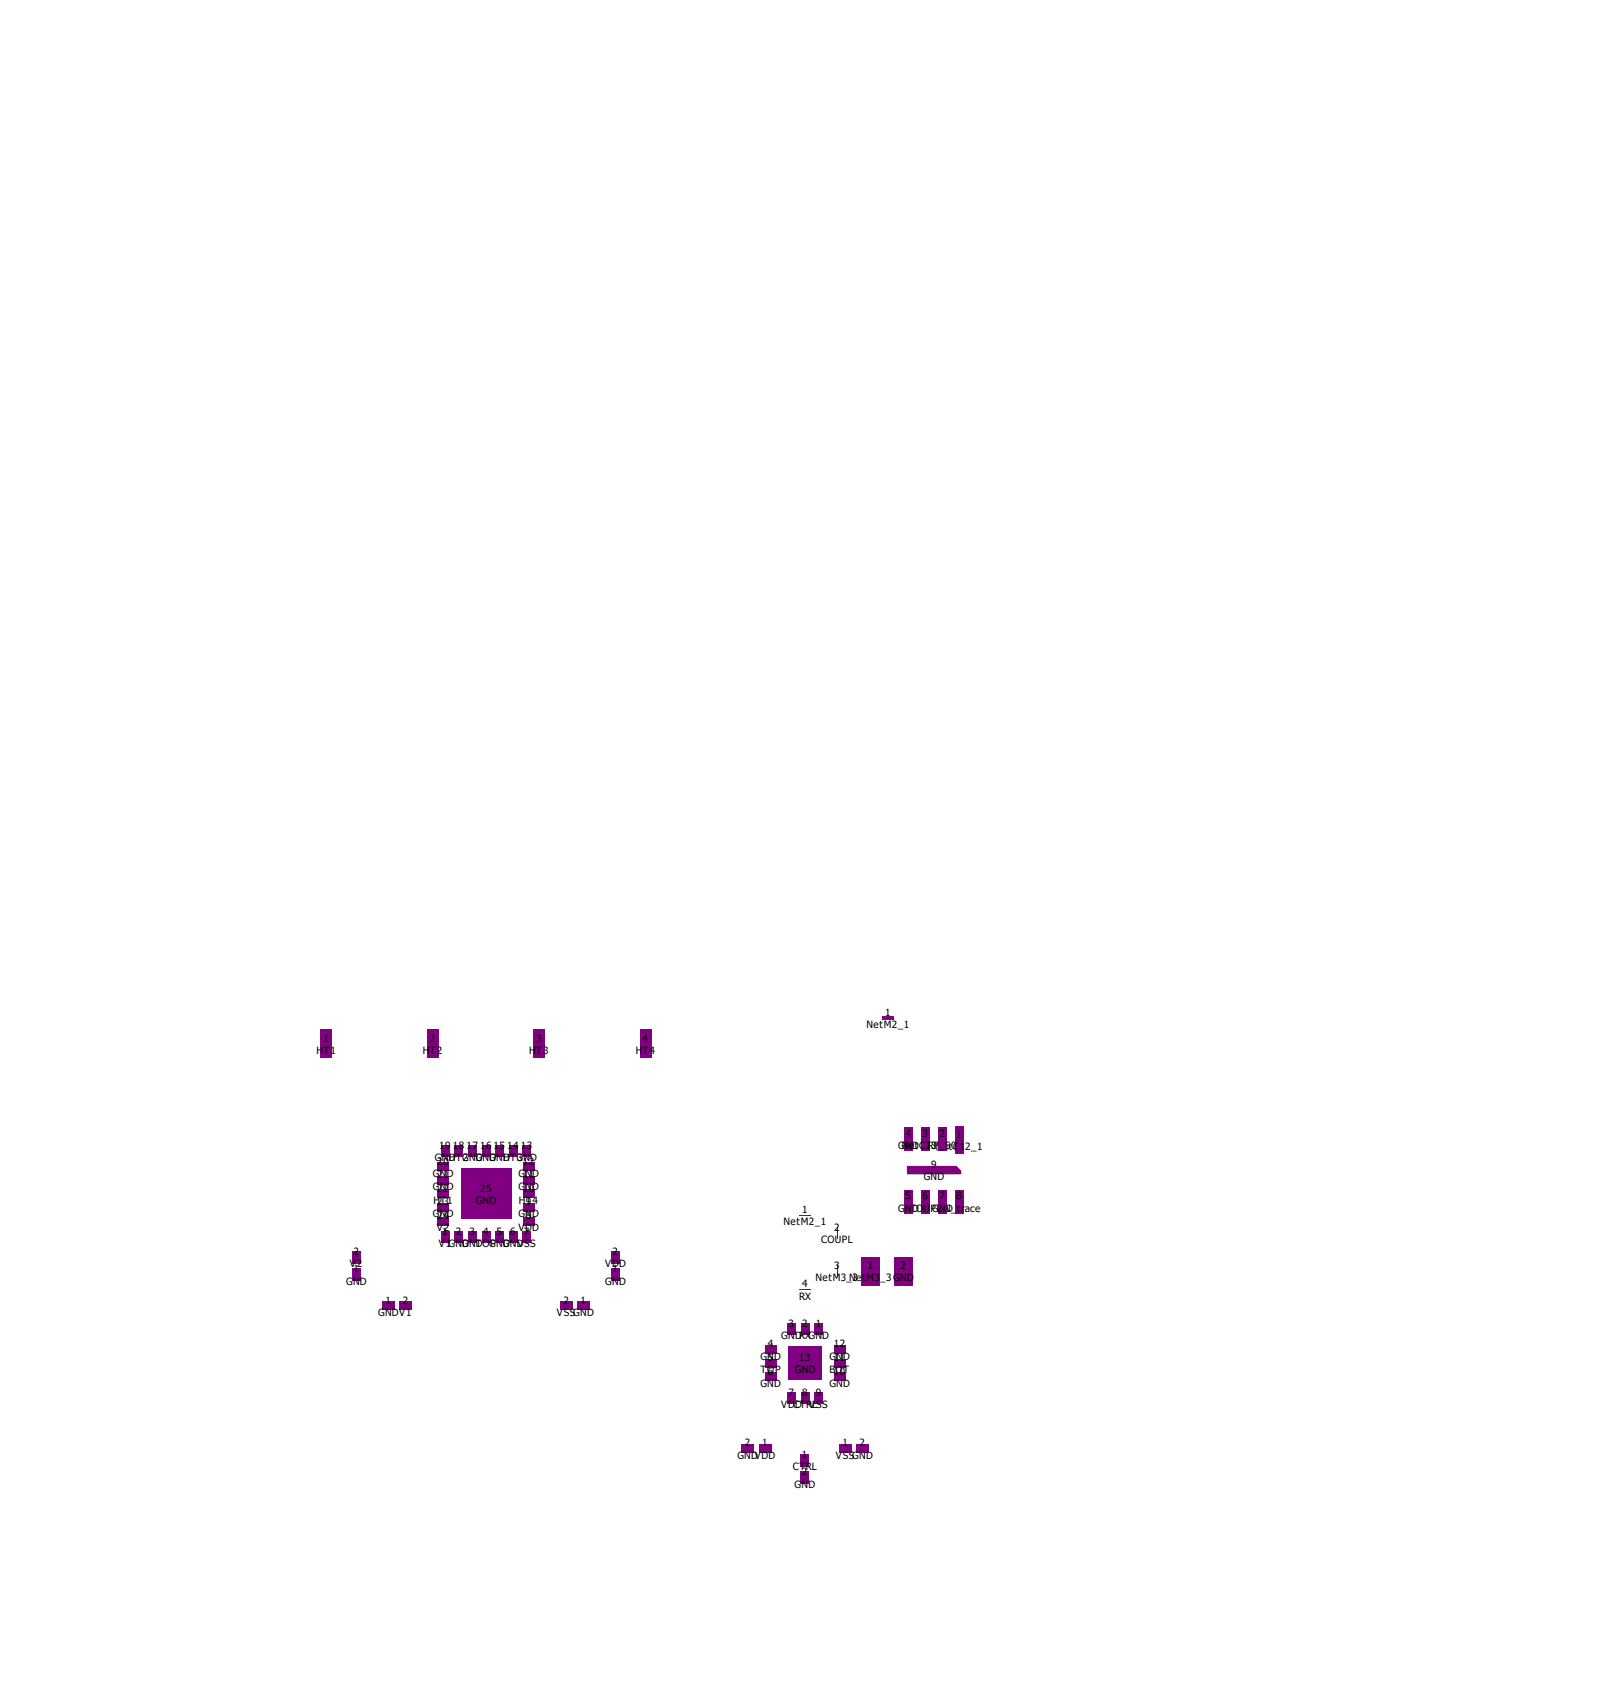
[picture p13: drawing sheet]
<svg xmlns="http://www.w3.org/2000/svg" width="159mm" height="166mm" viewBox="0 0 159 166" stroke-linecap="round" stroke-linejoin="round" font-family="sans-serif">
<defs><g id="words">
<g font-size="1">
<text x="84.9" y="100.8">NetM2_1</text>
<text x="86.7" y="99.6">1</text>
<text x="31" y="103.3">H</text>
<text x="31.7" y="103.3">T1</text>
<text x="31.7" y="102.1">1</text>
<text x="41.4" y="103.3">H</text>
<text x="42.1" y="103.3">T2</text>
<text x="42.1" y="102.1">2</text>
<text x="51.9" y="103.3">H</text>
<text x="52.5" y="103.3">T3</text>
<text x="52.5" y="102.1">3</text>
<text x="62.3" y="103.3">H</text>
<text x="63" y="103.3">T4</text>
<text x="63" y="102.1">4</text>
<text x="42.6" y="113.8">GND</text>
<text x="43" y="112.6">19</text>
<text x="44" y="113.8">HTGNG</text>
<text x="44.4" y="112.6">18</text>
<text x="45.3" y="113.8">2</text>
<text x="45.7" y="112.6">17</text>
<text x="46.6" y="113.8">DNG</text>
<text x="47" y="112.6">16</text>
<text x="48" y="113.8">DND</text>
<text x="48.4" y="112.6">15</text>
<text x="49.3" y="113.8">HTGND</text>
<text x="49.7" y="112.6">14</text>
<text x="50.7" y="113.8">3</text>
<text x="51" y="112.6">13</text>
<text x="88" y="112.6">GNNeDtC1R3F_5t0C1</text>
<text x="88.7" y="111.4">4</text>
<text x="90.4" y="111.4">3</text>
<text x="91.7" y="112.7">N1</text>
<text x="91.8" y="112.6">_e</text>
<text x="92.1" y="111.4">2</text>
<text x="93.7" y="111.6">1</text>
<text x="94.6" y="112.7">2_1</text>
<text x="42.4" y="115.3">G2N1D</text>
<text x="42.4" y="116.6">G2N2D</text>
<text x="42.4" y="119.3">G2N4D</text>
<text x="42.5" y="118">H2T31</text>
<text x="42.9" y="114.1">20</text>
<text x="46.6" y="118">GND</text>
<text x="47" y="116.8">25</text>
<text x="50.8" y="119.3">GND</text>
<text x="50.8" y="116.6">G1N0D</text>
<text x="50.8" y="115.3">G1N1D</text>
<text x="50.8" y="118">HT4</text>
<text x="51.2" y="114.1">12</text>
<text x="51.5" y="119.5">8</text>
<text x="51.5" y="118.1">9</text>
<text x="78.6" y="118.9">1</text>
<text x="88" y="118.7">G</text>
<text x="88.7" y="118.7">NCO</text>
<text x="88.7" y="117.5">5</text>
<text x="89.4" y="118.7">D</text>
<text x="90.4" y="117.5">6</text>
<text x="90.5" y="118.7">U</text>
<text x="90.5" y="115.6">GND</text>
<text x="91.2" y="118.7">PGLND</text>
<text x="91.2" y="114.5">9</text>
<text x="91.9" y="118.7">EN_</text>
<text x="92.1" y="117.5">7</text>
<text x="93.7" y="117.5">8</text>
<text x="93.8" y="118.7">tr</text>
<text x="94.5" y="118.7">ace</text>
<text x="33.9" y="125.9">GND</text>
<text x="34.3" y="124.2">V2</text>
<text x="34.6" y="123">2</text>
<text x="34.6" y="124.7">1</text>
<text x="42.8" y="120.6">V2</text>
<text x="43" y="122.2">V1GNG</text>
<text x="43.3" y="121">1</text>
<text x="44.7" y="121">2</text>
<text x="45.3" y="122.2">DNT</text>
<text x="46" y="121">3</text>
<text x="46.6" y="122.2">DOGNG</text>
<text x="47.3" y="121">4</text>
<text x="48.1" y="122.2">P</text>
<text x="48.7" y="121">5</text>
<text x="49.3" y="122.2">DNDSS</text>
<text x="50" y="121">6</text>
<text x="50.7" y="122.2">V</text>
<text x="50.8" y="120.6">VDD</text>
<text x="51.3" y="121">7</text>
<text x="59.3" y="124.2">VDD</text>
<text x="59.3" y="125.9">GND</text>
<text x="60" y="123">2</text>
<text x="60" y="124.7">1</text>
<text x="76.8" y="120">NetM2_1</text>
<text x="79.9" y="125.6">NetM3_N3e</text>
<text x="80.5" y="121.8">COUPL</text>
<text x="81.7" y="120.6">2</text>
<text x="81.7" y="124.4">3</text>
<text x="84.5" y="125.5">tM3_3GND</text>
<text x="85" y="124.4">1</text>
<text x="88.3" y="124.4">2</text>
<text x="37.1" y="129">GNDV1</text>
<text x="37.8" y="127.8">1</text>
<text x="39.5" y="127.8">2</text>
<text x="54.6" y="129">VSSGND</text>
<text x="55.2" y="127.8">2</text>
<text x="56.9" y="127.8">1</text>
<text x="76.6" y="131.2">GNDRXGND</text>
<text x="77.3" y="130">3</text>
<text x="78.3" y="127.3">RX</text>
<text x="78.6" y="126.2">4</text>
<text x="78.6" y="130">2</text>
<text x="79.9" y="130">1</text>
<text x="74.5" y="135.9">GND</text>
<text x="74.5" y="134.6">TOP</text>
<text x="74.5" y="133.2">GND</text>
<text x="75.2" y="134.7">6</text>
<text x="75.2" y="133.4">5</text>
<text x="75.2" y="132">4</text>
<text x="76.6" y="137.9">VDCTRVLSS</text>
<text x="77.3" y="136.8">7</text>
<text x="77.9" y="134.6">GND</text>
<text x="77.9" y="137.9">D</text>
<text x="78.3" y="133.4">13</text>
<text x="78.6" y="136.8">8</text>
<text x="79.9" y="136.8">9</text>
<text x="81.3" y="133.2">G1N1D</text>
<text x="81.3" y="134.6">B1O0T</text>
<text x="81.3" y="135.9">GND</text>
<text x="81.7" y="132">12</text>
<text x="72.3" y="142.9">GNDVDD</text>
<text x="73" y="141.7">2</text>
<text x="74.7" y="141.7">1</text>
<text x="78.6" y="142.9">1</text>
<text x="81.9" y="142.9">VSSGND</text>
<text x="82.5" y="141.7">1</text>
<text x="84.2" y="141.7">2</text>
<text x="77.7" y="144.1">CTRL</text>
<text x="77.9" y="145.8">GND</text>
<text x="78.6" y="144.6">2</text>
</g>
</g></defs>
<g fill="#810081">
<path d="M88.9 114.2h4.8l.5 .5v.4h-5.3z"/>
<circle cx="91.5" cy="114.7" r=".37"/>
</g>
<g fill="#810081">
<path d="M78.4 119h1.1v.1h-1.1z" fill-rule="evenodd"/>
<path d="M82 120.3h.1v1.1h-.1z" fill-rule="evenodd"/>
<path d="M82 124h.1v1.1h-.1z" fill-rule="evenodd"/>
<path d="M78.4 126.3h1.1v.1h-1.1z" fill-rule="evenodd"/>
<path d="M62.7 100.9h1.1v2.8h-1.1z" fill-rule="evenodd"/>
<path d="M52.3 100.9h1.1v2.8h-1.1z" fill-rule="evenodd"/>
<path d="M41.9 100.9h1.1v2.8h-1.1z" fill-rule="evenodd"/>
<path d="M31.4 100.9h1.1v2.8h-1.1z" fill-rule="evenodd"/>
<path d="M59.9 122.6h.9v1.2h-.9z" fill-rule="evenodd"/>
<path d="M59.9 124.3h.9v1.2h-.9z" fill-rule="evenodd"/>
<path d="M54.9 127.5h1.2v.9h-1.2z" fill-rule="evenodd"/>
<path d="M56.6 127.5h1.2v.9h-1.2z" fill-rule="evenodd"/>
<path d="M34.5 122.6h.9v1.2h-.9z" fill-rule="evenodd"/>
<path d="M34.5 124.3h.9v1.2h-.9z" fill-rule="evenodd"/>
<path d="M39.2 127.5h1.1v.9h-1.1z" fill-rule="evenodd"/>
<path d="M37.5 127.5h1.2v.9h-1.2z" fill-rule="evenodd"/>
<path d="M83.9 141.5h1.2v.9h-1.2z" fill-rule="evenodd"/>
<path d="M82.3 141.5h1.1v.9h-1.1z" fill-rule="evenodd"/>
<path d="M72.7 141.5h1.2v.9h-1.2z" fill-rule="evenodd"/>
<path d="M74.4 141.5h1.2v.9h-1.2z" fill-rule="evenodd"/>
<path d="M78.4 144.2h.9v1.2h-.9z" fill-rule="evenodd"/>
<path d="M78.4 142.5h.9v1.2h-.9z" fill-rule="evenodd"/>
<path d="M93.6 110.4h.8v2.7h-.8z" fill-rule="evenodd"/>
<path d="M93.6 116.6h.8v2.3h-.8z" fill-rule="evenodd"/>
<path d="M92 116.6h.8v2.3h-.8z" fill-rule="evenodd"/>
<path d="M90.3 116.6h.8v2.3h-.8z" fill-rule="evenodd"/>
<path d="M88.6 116.6h.9v2.3h-.9z" fill-rule="evenodd"/>
<path d="M88.6 110.4h.9v2.4h-.9z" fill-rule="evenodd"/>
<path d="M90.3 110.4h.8v2.4h-.8z" fill-rule="evenodd"/>
<path d="M92 110.4h.8v2.4h-.8z" fill-rule="evenodd"/>
<path d="M77.3 131.9h3.3v3.3h-3.3z" fill-rule="evenodd"/>
<path d="M81.7 131.8h1.1v.9h-1.1z" fill-rule="evenodd"/>
<path d="M81.7 133.2h1.1v.8h-1.1z" fill-rule="evenodd"/>
<path d="M81.7 134.5h1.1v.8h-1.1z" fill-rule="evenodd"/>
<path d="M79.8 136.4h.9v1.1h-.9z" fill-rule="evenodd"/>
<path d="M78.5 136.4h.8v1.1h-.8z" fill-rule="evenodd"/>
<path d="M77.2 136.4h.8v1.1h-.8z" fill-rule="evenodd"/>
<path d="M75 134.5h1.1v.8h-1.1z" fill-rule="evenodd"/>
<path d="M75 133.2h1.1v.8h-1.1z" fill-rule="evenodd"/>
<path d="M75 131.8h1.1v.9h-1.1z" fill-rule="evenodd"/>
<path d="M77.2 129.6h.8v1.1h-.8z" fill-rule="evenodd"/>
<path d="M78.5 129.6h.8v1.1h-.8z" fill-rule="evenodd"/>
<path d="M79.8 129.6h.9v1.1h-.9z" fill-rule="evenodd"/>
<path d="M43.2 120.6h.9v1.1h-.9z" fill-rule="evenodd"/>
<path d="M44.5 120.6h.9v1.1h-.9z" fill-rule="evenodd"/>
<path d="M45.9 120.6h.8v1.1h-.8z" fill-rule="evenodd"/>
<path d="M47.2 120.6h.9v1.1h-.9z" fill-rule="evenodd"/>
<path d="M48.5 120.6h.9v1.1h-.9z" fill-rule="evenodd"/>
<path d="M49.9 120.6h.8v1.1h-.8z" fill-rule="evenodd"/>
<path d="M51.2 120.6h.8v1.1h-.8z" fill-rule="evenodd"/>
<path d="M51.3 119.2h1.1v.9h-1.1z" fill-rule="evenodd"/>
<path d="M51.3 117.9h1.1v.8h-1.1z" fill-rule="evenodd"/>
<path d="M51.3 116.6h1.1v.8h-1.1z" fill-rule="evenodd"/>
<path d="M51.3 115.2h1.1v.9h-1.1z" fill-rule="evenodd"/>
<path d="M51.3 113.9h1.1v.9h-1.1z" fill-rule="evenodd"/>
<path d="M51.2 112.3h.8v1.1h-.8z" fill-rule="evenodd"/>
<path d="M49.9 112.3h.8v1.1h-.8z" fill-rule="evenodd"/>
<path d="M48.5 112.3h.9v1.1h-.9z" fill-rule="evenodd"/>
<path d="M47.2 112.3h.9v1.1h-.9z" fill-rule="evenodd"/>
<path d="M45.9 112.3h.8v1.1h-.8z" fill-rule="evenodd"/>
<path d="M44.5 112.3h.9v1.1h-.9z" fill-rule="evenodd"/>
<path d="M43.2 112.3h.9v1.1h-.9z" fill-rule="evenodd"/>
<path d="M42.9 113.9h1.1v.9h-1.1z" fill-rule="evenodd"/>
<path d="M42.9 115.2h1.1v.9h-1.1z" fill-rule="evenodd"/>
<path d="M42.9 116.6h1.1v.8h-1.1z" fill-rule="evenodd"/>
<path d="M42.9 117.9h1.1v.8h-1.1z" fill-rule="evenodd"/>
<path d="M42.9 119.2h1.1v.9h-1.1z" fill-rule="evenodd"/>
<path d="M45.1 114.5h5v5h-5z" fill-rule="evenodd"/>
<path d="M87.6 123.2h1.9v2.8h-1.9z" fill-rule="evenodd"/>
<path d="M84.4 123.2h1.9v2.8h-1.9z" fill-rule="evenodd"/>
<path d="M86.5 99.6h1.1v.3h-1.1z" fill-rule="evenodd"/>
</g>
<use href="#words"/>
</svg>
